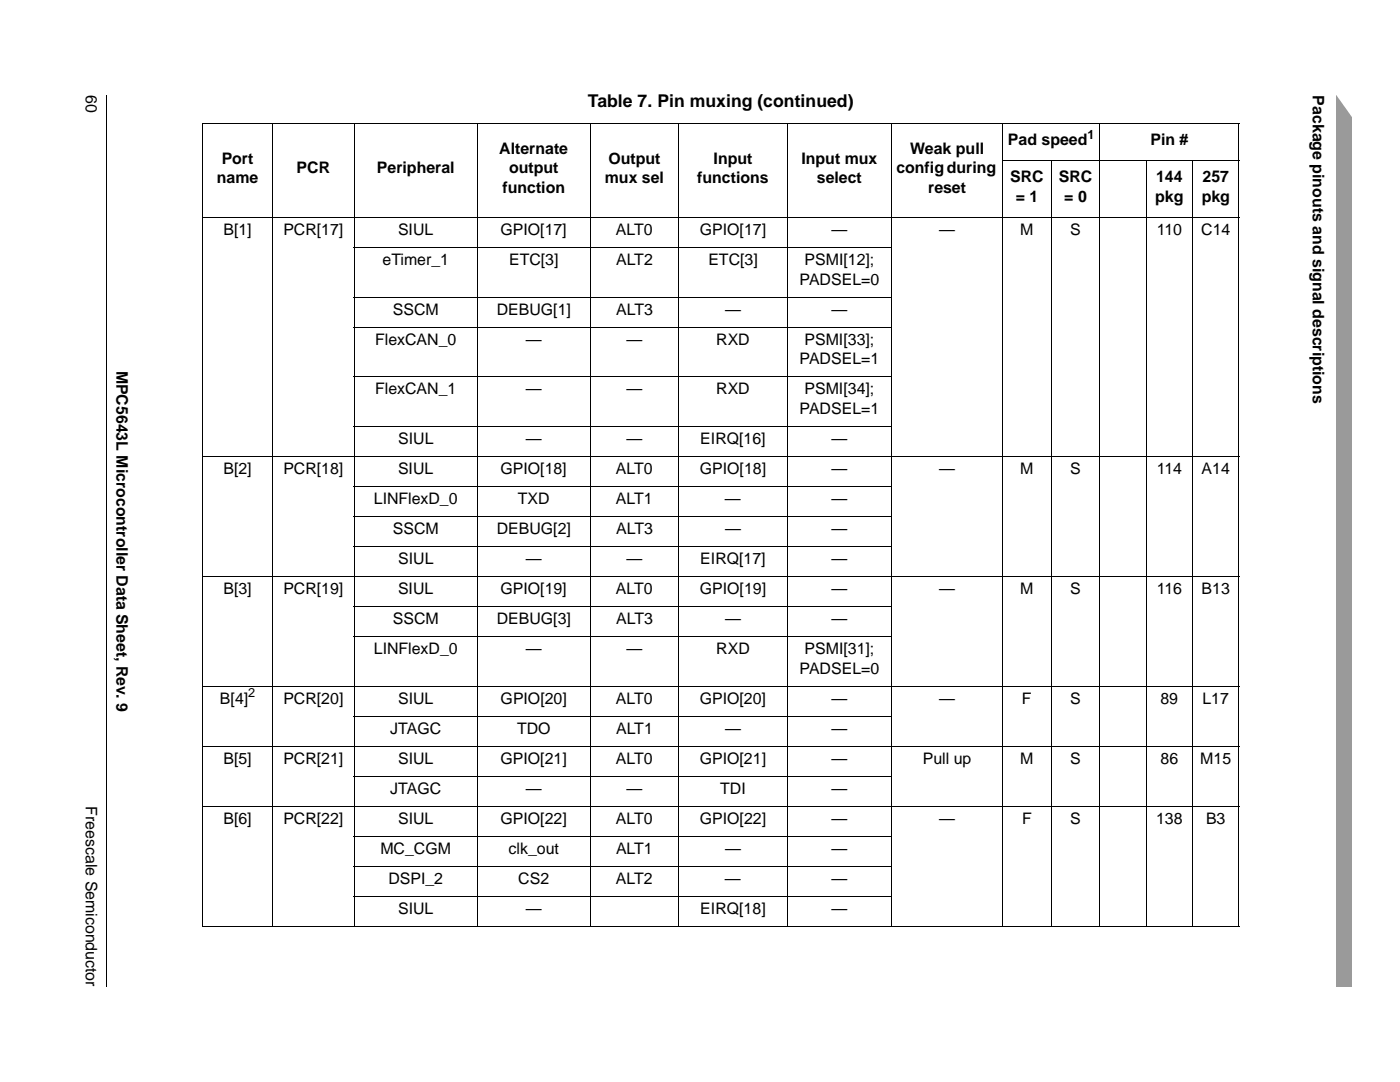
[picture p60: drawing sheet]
<svg xmlns="http://www.w3.org/2000/svg" width="279mm" height="216mm" viewBox="0 0 279 216" stroke-linecap="round" stroke-linejoin="round" font-family="sans-serif">
<defs><g id="words">
<text font-size="3.5" x="117.3" y="21.4">Table 7. Pin muxing (continued)</text>
<g font-size="3.2">
<text x="17.1" y="19" transform="rotate(90 17.1 19)">60</text>
<text x="262" y="19" transform="rotate(90 262 19)">Package pinouts and signal descriptions</text>
<text x="201.2" y="28.9">Pad speed</text>
<text x="229.6" y="28.9">Pin #</text>
<text x="44.2" y="32.6">Port</text>
<text x="59.2" y="34.6">PCR</text>
<text x="75.2" y="34.6">Peripheral</text>
<text x="99.7" y="30.7">Alternate</text>
<text x="101.6" y="34.6">output</text>
<text x="121.4" y="32.6">Output</text>
<text x="142.4" y="32.6">Input</text>
<text x="160" y="32.6">Input mux</text>
<text x="178.9" y="34.6">config during</text>
<text x="181.7" y="30.7">Weak pull</text>
<text x="43.3" y="36.5">name</text>
<text x="100.3" y="38.5">function</text>
<text x="120.7" y="36.5">mux sel</text>
<text x="139.1" y="36.5">functions</text>
<text x="163" y="36.5">select</text>
<text x="185.3" y="38.5">reset</text>
<text x="201.6" y="36.3">SRC</text>
<text x="202.7" y="40.2">= 1</text>
<text x="211.3" y="36.3">SRC</text>
<text x="212.4" y="40.2">= 0</text>
<text x="230.6" y="40.2">pkg</text>
<text x="230.7" y="36.3">144</text>
<text x="239.8" y="40.2">pkg</text>
<text x="240" y="36.3">257</text>
<text x="44.6" y="46.9">B[1]</text>
<text x="56.5" y="46.9">PCR[17]</text>
<text x="79.4" y="46.9">SIUL</text>
<text x="99.9" y="46.9">GPIO[17]</text>
<text x="122.9" y="46.9">ALT0</text>
<text x="139.7" y="46.9">GPIO[17]</text>
<text x="165.9" y="46.9">—</text>
<text x="187.5" y="46.9">—</text>
<text x="203.6" y="46.9">M</text>
<text x="213.6" y="46.9">S</text>
<text x="230.8" y="46.9">110</text>
<text x="239.7" y="46.9">C14</text>
<text x="76.3" y="52.9">eTimer_1</text>
<text x="101.6" y="52.9">ETC[3]</text>
<text x="123" y="52.9">ALT2</text>
<text x="141.4" y="52.9">ETC[3]</text>
<text x="160.6" y="52.9">PSMI[12];</text>
<text x="159.6" y="56.8">PADSEL=0</text>
<text x="78.4" y="62.8">SSCM</text>
<text x="99.1" y="62.8">DEBUG[1]</text>
<text x="123" y="62.8">ALT3</text>
<text x="144.7" y="62.8">—</text>
<text x="166" y="62.8">—</text>
<text x="74.9" y="68.8">FlexCAN_0</text>
<text x="104.9" y="68.8">—</text>
<text x="125" y="68.8">—</text>
<text x="142.9" y="68.8">RXD</text>
<text x="160.6" y="68.8">PSMI[33];</text>
<text x="23.3" y="73.9" transform="rotate(90 23.3 73.9)">MPC5643L Microcontroller Data Sheet, Rev. 9</text>
<text x="159.6" y="72.7">PADSEL=1</text>
<text x="74.9" y="78.7">FlexCAN_1</text>
<text x="104.9" y="78.7">—</text>
<text x="125" y="78.7">—</text>
<text x="142.9" y="78.7">RXD</text>
<text x="159.6" y="82.5">PADSEL=1</text>
<text x="160.6" y="78.7">PSMI[34];</text>
<text x="79.5" y="88.5">SIUL</text>
<text x="104.9" y="88.5">—</text>
<text x="125" y="88.5">—</text>
<text x="139.8" y="88.5">EIRQ[16]</text>
<text x="166" y="88.5">—</text>
<text x="44.6" y="94.6">B[2]</text>
<text x="56.5" y="94.6">PCR[18]</text>
<text x="79.4" y="94.6">SIUL</text>
<text x="99.9" y="94.6">GPIO[18]</text>
<text x="122.9" y="94.6">ALT0</text>
<text x="139.7" y="94.6">GPIO[18]</text>
<text x="165.9" y="94.6">—</text>
<text x="187.5" y="94.6">—</text>
<text x="203.6" y="94.6">M</text>
<text x="213.6" y="94.6">S</text>
<text x="230.8" y="94.6">114</text>
<text x="239.8" y="94.6">A14</text>
<text x="74.6" y="100.5">LINFlexD_0</text>
<text x="103.3" y="100.5">TXD</text>
<text x="122.9" y="100.5">ALT1</text>
<text x="144.7" y="100.5">—</text>
<text x="165.9" y="100.5">—</text>
<text x="78.4" y="106.5">SSCM</text>
<text x="99.1" y="106.5">DEBUG[2]</text>
<text x="123" y="106.5">ALT3</text>
<text x="144.7" y="106.5">—</text>
<text x="166" y="106.5">—</text>
<text x="79.5" y="112.5">SIUL</text>
<text x="104.9" y="112.5">—</text>
<text x="125" y="112.5">—</text>
<text x="139.8" y="112.5">EIRQ[17]</text>
<text x="166" y="112.5">—</text>
<text x="44.6" y="118.5">B[3]</text>
<text x="56.5" y="118.5">PCR[19]</text>
<text x="79.4" y="118.5">SIUL</text>
<text x="99.9" y="118.5">GPIO[19]</text>
<text x="122.9" y="118.5">ALT0</text>
<text x="139.7" y="118.5">GPIO[19]</text>
<text x="165.9" y="118.5">—</text>
<text x="187.5" y="118.5">—</text>
<text x="203.6" y="118.5">M</text>
<text x="213.6" y="118.5">S</text>
<text x="230.8" y="118.5">116</text>
<text x="239.8" y="118.5">B13</text>
<text x="78.4" y="124.5">SSCM</text>
<text x="99.1" y="124.5">DEBUG[3]</text>
<text x="123" y="124.5">ALT3</text>
<text x="144.7" y="124.5">—</text>
<text x="166" y="124.5">—</text>
<text x="74.6" y="130.5">LINFlexD_0</text>
<text x="105" y="130.5">—</text>
<text x="125" y="130.5">—</text>
<text x="142.9" y="130.5">RXD</text>
<text x="160.6" y="130.5">PSMI[31];</text>
<text x="159.6" y="134.4">PADSEL=0</text>
<text x="43.9" y="140.4">B[4]</text>
<text x="56.6" y="140.4">PCR[20]</text>
<text x="79.4" y="140.4">SIUL</text>
<text x="99.9" y="140.4">GPIO[20]</text>
<text x="122.9" y="140.4">ALT0</text>
<text x="139.7" y="140.4">GPIO[20]</text>
<text x="165.9" y="140.4">—</text>
<text x="187.4" y="140.4">—</text>
<text x="204" y="140.4">F</text>
<text x="213.6" y="140.4">S</text>
<text x="231.6" y="140.4">89</text>
<text x="240" y="140.4">L17</text>
<text x="77.9" y="146.4">JTAGC</text>
<text x="103.2" y="146.4">TDO</text>
<text x="123" y="146.4">ALT1</text>
<text x="144.7" y="146.4">—</text>
<text x="166" y="146.4">—</text>
<text x="44.6" y="152.4">B[5]</text>
<text x="56.5" y="152.4">PCR[21]</text>
<text x="79.4" y="152.4">SIUL</text>
<text x="99.9" y="152.4">GPIO[21]</text>
<text x="122.9" y="152.4">ALT0</text>
<text x="139.7" y="152.4">GPIO[21]</text>
<text x="165.9" y="152.4">—</text>
<text x="184.2" y="152.4">Pull up</text>
<text x="203.6" y="152.4">M</text>
<text x="213.6" y="152.4">S</text>
<text x="231.6" y="152.4">86</text>
<text x="239.5" y="152.4">M15</text>
<text x="17.1" y="160.9" transform="rotate(90 17.1 160.9)">Freescale Semiconductor</text>
<text x="77.9" y="158.4">JTAGC</text>
<text x="104.9" y="158.4">—</text>
<text x="125" y="158.4">—</text>
<text x="143.7" y="158.4">TDI</text>
<text x="166" y="158.4">—</text>
<text x="44.6" y="164.4">B[6]</text>
<text x="56.5" y="164.4">PCR[22]</text>
<text x="79.4" y="164.4">SIUL</text>
<text x="99.9" y="164.4">GPIO[22]</text>
<text x="122.9" y="164.4">ALT0</text>
<text x="139.7" y="164.4">GPIO[22]</text>
<text x="165.9" y="164.4">—</text>
<text x="187.5" y="164.4">—</text>
<text x="204" y="164.4">F</text>
<text x="213.6" y="164.4">S</text>
<text x="230.7" y="164.4">138</text>
<text x="240.7" y="164.4">B3</text>
<text x="75.9" y="170.4">MC_CGM</text>
<text x="101.5" y="170.4">clk_out</text>
<text x="122.9" y="170.4">ALT1</text>
<text x="144.7" y="170.4">—</text>
<text x="165.9" y="170.4">—</text>
<text x="77.5" y="176.4">DSPI_2</text>
<text x="103.4" y="176.4">CS2</text>
<text x="122.9" y="176.4">ALT2</text>
<text x="144.7" y="176.4">—</text>
<text x="165.9" y="176.4">—</text>
<text x="79.5" y="182.4">SIUL</text>
<text x="104.9" y="182.4">—</text>
<text x="139.8" y="182.4">EIRQ[18]</text>
<text x="166" y="182.4">—</text>
</g>
<g font-size="2.5">
<text x="217" y="27.7">1</text>
<text x="49.5" y="139.1">2</text>
</g>
</g></defs>
<path d="M21.2 19h.1z" fill="#000"/>
<path d="M21.3 19v177.8" fill="none" stroke="#000" stroke-width=".2"/>
<path d="M266.7 19h3.2v177.8h-3.2z" fill="#9a9a9a"/>
<path d="M266.4 17.1h3.8v6.8l-3.8-5.4z" fill="#fff"/>
<g fill="none" stroke="#000" stroke-width=".2">
<path d="M40.3 24.7h207.1M40.4 24.8v160M54.4 24.6v160.4M70.7 24.6v160.4M95.3 24.6v160.4M117.8 24.6v160.4M135.5 24.6v160.4M157.1 24.6v160.4M177.9 24.6v160.4M200 32.1h47.4M200.1 24.6v160.4M209.8 32v153"/>
<path d="M219.5 24.6v160.4M228.7 32v153M238 32v153M247.3 24.8v160M40.3 43.4h207.1M70.6 49.4h107.5M70.6 59.3h107.5M70.6 65.3h107.5M70.6 75.1h107.5M40.3 91h207.1M70.6 85h107.5M70.6 97h107.5"/>
<path d="M40.3 115h207.1M70.6 103h107.5M70.6 109h107.5M40.3 136.9h207.1M70.6 121h107.5M70.6 127h107.5M40.3 148.9h207.1M70.6 142.9h107.5M70.6 154.9h107.5M40.3 160.9h207.1M70.6 166.9h107.5M70.6 172.9h107.5"/>
<path d="M70.6 178.9h107.5M40.3 184.8h207.1"/>
</g>
<g fill="#fff">
<path d="M258.4 98.4h.8v3.2h-.8z"/>
<path d="M258.4 128.4h.8v3.2h-.8z"/>
</g>
<use href="#words"/>
</svg>
